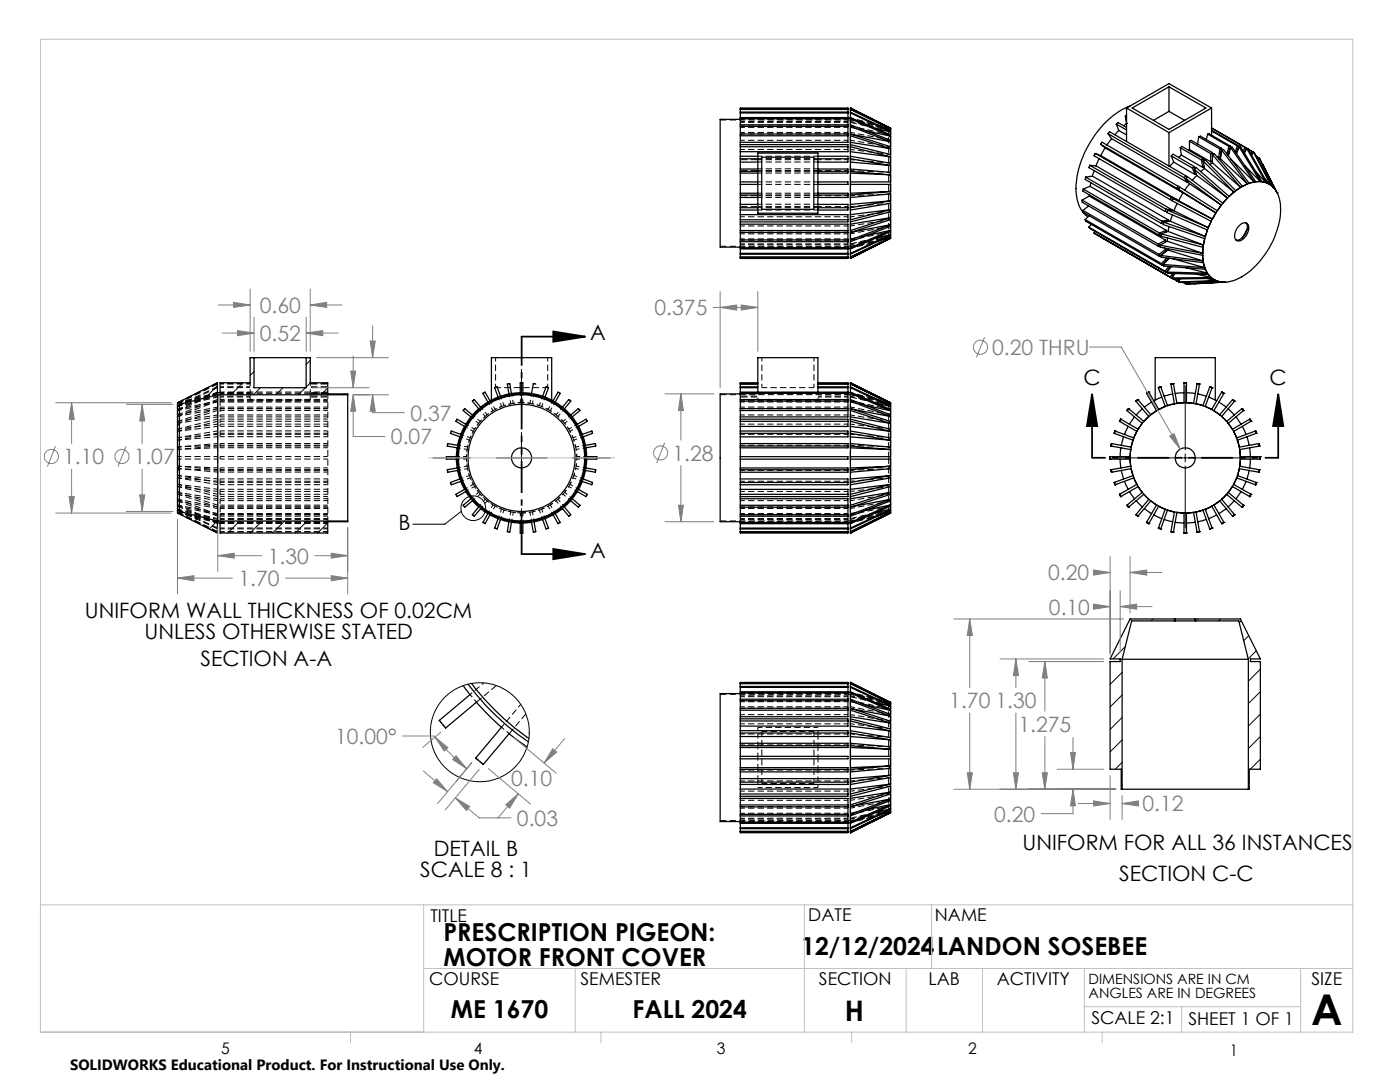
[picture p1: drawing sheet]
<svg xmlns="http://www.w3.org/2000/svg" width="279mm" height="216mm" viewBox="0 0 279 216" stroke-linecap="round" stroke-linejoin="round" font-family="sans-serif">
<defs><g id="words">
<text font-size="8.5" x="261.7" y="204.6">A</text>
<text font-size="5.6" x="168.6" y="203.7">H</text>
<g font-size="4.9">
<text x="88.5" y="187.8">PRESCRIPTION PIGEON:</text>
<text x="159.9" y="190.5">12/12/2024</text>
<text x="187" y="190.5">LANDON SOSEBEE</text>
<text x="88.5" y="192.7">MOTOR FRONT COVER</text>
<text x="90" y="203.2">ME 1670</text>
<text x="126.3" y="203.1">FALL 2024</text>
</g>
<g font-size="4.2" fill="#808080">
<text x="51.9" y="62.4">0.60</text>
<text x="130.6" y="62.9">0.375</text>
<text x="51.9" y="68.1">0.52</text>
<text x="198" y="70.8">0.20 THRU</text>
<text x="81.9" y="83.9">0.37</text>
<text x="78" y="88.7">0.07</text>
<text x="12.6" y="92.6">1.10</text>
<text x="26.7" y="92.6">1.07</text>
<text x="134.2" y="91.9">1.28</text>
<text x="53.5" y="112.5">1.30</text>
<text x="47.6" y="117">1.70</text>
<text x="209.2" y="115.8">0.20</text>
<text x="209.3" y="122.6">0.10</text>
<text x="189.5" y="141.3">1.70</text>
<text x="198.7" y="141.3">1.30</text>
<text x="66.9" y="148.4">10.00°</text>
<text x="203.3" y="146">1.275</text>
<text x="102" y="156.8">0.10</text>
<text x="228" y="161.9">0.12</text>
<text x="103.2" y="164.8">0.03</text>
<text x="198.4" y="163.9">0.20</text>
</g>
<g font-size="4.2">
<text x="117.8" y="67.9">A</text>
<text x="216.2" y="76.8">C</text>
<text x="253.4" y="76.8">C</text>
<text x="79.5" y="105.8">B</text>
<text x="117.8" y="111.3">A</text>
<text x="17" y="123.2">UNIFORM WALL THICKNESS OF 0.02CM</text>
<text x="28.8" y="127.4">UNLESS OTHERWISE STATED</text>
<text x="40" y="132.9">SECTION A-A</text>
<text x="86.6" y="170.9">DETAIL B</text>
<text x="204.1" y="169.6">UNIFORM FOR ALL 36 INSTANCES</text>
<text x="83.9" y="175.1">SCALE 8 : 1</text>
<text x="223.3" y="175.8">SECTION C-C</text>
</g>
<g font-size="3.5">
<text x="85.9" y="183.9">TITLE</text>
<text x="161.3" y="183.8">DATE</text>
<text x="186.6" y="183.8">NAME</text>
<text x="85.6" y="196.5">COURSE</text>
<text x="115.9" y="196.5">SEMESTER</text>
<text x="163.4" y="196.5">SECTION</text>
<text x="185.3" y="196.5">LAB</text>
<text x="198.9" y="196.5">ACTIVITY</text>
<text x="261.7" y="196.5">SIZE</text>
<text x="217.8" y="204.4">SCALE 2:1</text>
<text x="237.2" y="204.4">SHEET 1 OF 1</text>
</g>
<g font-size="3.2">
<text x="44.2" y="210.4">5</text>
<text x="94.6" y="210.3">4</text>
<text x="143.1" y="210.4">3</text>
<text x="193.2" y="210.3">2</text>
<text x="245.4" y="210.6">1</text>
</g>
<text font-size="3" x="14" y="213.5">SOLIDWORKS Educational Product. For Instructional Use Only.</text>
<g font-size="2.8">
<text x="217.2" y="196.4">DIMENSIONS ARE IN CM</text>
<text x="217.2" y="199.2">ANGLES ARE IN DEGREES</text>
</g>
</g></defs>
<g fill="none" stroke="#000" stroke-width=".2" stroke-dasharray="1.3 .6" stroke-dashoffset=".4" stroke-linecap="butt">
<path d="M147.7 29.8h21.5M147.7 28h21.5M147.7 26.4h21.5M147.7 25.2h21.5M147.7 24.2h21.5M147.7 23.7h21.5M151.2 32.3h12M151.2 34.5h12M151.2 36.8h12M151.2 39h12M151.2 31.2h12M151.2 33.7h12"/>
<path d="M151.2 38.9h12M163.2 31.9h-12M163.2 34h-12M163.2 36.3h-12M163.2 38.6h-12M163.2 39.4h-12M163.2 31.6h-12M163.2 34.2h-12M169.2 26.7h-21.5M169.2 25.4h-21.5M169.2 24.4h-21.5M169.2 23.8h-21.5"/>
<path d="M169.2 23.5h-21.5M169.7 34l8 .4M169.7 31.9l8 .6M169.7 29.8l8 1M169.7 28l8 1.3M169.7 26.4l8 1.6M169.7 25.2l8 1.7M177.3 25.9v21.3M177.7 38.7l-8 .3M147.7 49.5h21.5M147.7 49.3h21.5M147.7 48.7h21.5"/>
<path d="M147.7 47.7h21.5M147.7 46.3h21.5M151.2 41.2h12M151.2 41.4h12M163.2 40.8h-12M163.2 41.9h-12M169.2 49.4h-21.5M169.2 48.8h-21.5M169.2 47.9h-21.5M169.2 46.7h-21.5M169.2 45.1h-21.5M169.2 43.3h-21.5"/>
<path d="M169.7 49.1v-25.2M177.7 40.5l-8 .7M177.7 42.3l-8 1M177.7 43.8l-8 1.3M177.7 45.1l-8 1.6M177.7 46.2l-8 1.7M43.4 80v-.8M43.4 80l-8 1.7M43.9 79.2v.8M43.9 78.2h21.5M43.9 79.7h21.5M49.9 79.8h12"/>
<path d="M65.4 80h-21.5M65.4 78.5h-21.5M147.7 80h21.5M163.2 79.8h-12M169.7 80l8 1.7M35.4 95.3l8 1.4M35.4 93.5l8 .7M35.4 89.7l8-.7M35.4 87.8l8-1.3M35.4 82.8v-.9M35.4 81.9l8-1.7M35.4 99.9l8 1.6"/>
<path d="M35.4 83.1l8-1.5M35.4 98.6l8 1.3M35.4 84.5l8-1.3M35.4 97.1l8 1M35.4 86.1l8-1M35.4 95.3l8 .7M35.4 87.8l8-.7M35.4 93.5l8 .4M35.4 89.7l8-.4M43.4 96.2l-8-1.3M43.4 93.7l-8-.7M43.4 88.5l-8 .7"/>
<path d="M43.4 86l-8 1.3M43.4 81.2l-8 1.6M43.4 82.8l-8 1.3M43.4 99.5l-8-1.3M43.4 84.6l-8 1M43.4 97.6l-8-1M43.4 86.7l-8 .6M43.4 95.6l-8-.7M43.4 88.8l-8 .4M43.4 93.4l-8-.4M43.9 99.9h21.5M43.9 98.1h21.5"/>
<path d="M43.9 96h21.5M43.9 93.9h21.5M43.9 91.6h21.5M43.9 89.3h21.5M43.9 87.1h21.5M43.9 85.1h21.5M43.9 83.2h21.5M43.9 81.6h21.5M43.9 80.2h21.5M43.9 81.5h21.5M43.9 83.6h21.5M43.9 86h21.5"/>
<path d="M43.9 88.5h21.5M43.9 98.6h21.5M43.9 96.2h21.5M43.9 93.7h21.5M65.4 99.5h-21.5M65.4 97.6h-21.5M65.4 95.6h-21.5M65.4 93.4h-21.5M65.4 91.1h-21.5M65.4 88.8h-21.5M65.4 86.7h-21.5M65.4 84.6h-21.5"/>
<path d="M65.4 82.8h-21.5M65.4 81.2h-21.5M65.4 99.1h-21.5M65.4 81.9h-21.5M65.4 96.7h-21.5M65.4 94.2h-21.5M65.4 84.1h-21.5M65.4 86.5h-21.5M65.4 89h-21.5M147.7 84.6h21.5M147.7 82.8h21.5M147.7 81.2h21.5"/>
<path d="M147.7 86.7h21.5M147.7 88.8h21.5M169.2 99.9h-21.5M169.2 98.1h-21.5M169.2 81.6h-21.5M169.2 80.2h-21.5M169.2 96h-21.5M169.2 93.9h-21.5M169.7 88.8l8 .4M169.7 86.7l8 .6M169.7 84.6l8 1M169.7 82.8l8 1.3"/>
<path d="M169.7 81.2l8 1.6M177.7 93.5l-8 .4M177.7 95.3l-8 .7M177.7 97.1l-8 1M177.7 98.6l-8 1.3M177.7 99.9l-8 1.6M35.4 100.7v-.8M35.4 101l8 1.7M43.4 103.5v-.8M43.4 102.5l-8-1.8M43.4 101.1l-8-1.5M43.9 104.2h21.5"/>
<path d="M43.9 103.6h21.5M43.9 102.7h21.5M43.9 101.5h21.5M43.9 106.1h21.5M43.9 105.4h21.5M43.9 102.7v.8M43.9 100.8h21.5M65.4 104.3h-21.5M65.4 104.1h-21.5M65.4 103.5h-21.5M65.4 102.5h-21.5M65.4 101.1h-21.5"/>
<path d="M65.4 106.2h-21.5M65.4 105.5h-21.5M65.4 104.5h-21.5M65.4 103h-21.5M65.4 101.2h-21.5M104.1 102.3a11 11 0 0 0 9.6-16.3 11 11 0 0 0-18.9-.5 11 11 0 0 0 8.6 16.8h.7M147.7 104.3h21.5M147.7 104.1h21.5M147.7 103.5h21.5M147.7 102.5h21.5M147.7 101.1h21.5M169.2 104.2h-21.5"/>
<path d="M169.2 103.6h-21.5M169.2 102.7h-21.5M169.2 101.5h-21.5M177.7 101l-8 1.7M147.7 139.8h21.5M147.7 138.8h21.5M147.7 138.3h21.5M169.2 139h-21.5M169.2 138.4h-21.5M169.2 138.1h-21.5M169.7 139.8l8 1.7M147.7 144.4h21.5"/>
<path d="M147.7 142.6h21.5M147.7 141h21.5M147.7 146.5h21.5M147.7 148.6h21.5M151.2 157.1h12M163.2 145.1h-12M169.2 159.7h-21.5M169.2 157.9h-21.5M169.2 141.3h-21.5M169.2 140h-21.5M169.2 155.8h-21.5M169.2 153.6h-21.5"/>
<path d="M169.7 148.6l8 .4M169.7 146.5l8 .6M169.7 144.4l8 1M169.7 142.6l8 1.3M169.7 141l8 1.6M177.3 140.5v21.3M177.7 153.3l-8 .3M177.7 155.1l-8 .7M177.7 156.9l-8 1M177.7 158.4l-8 1.3M177.7 159.7l-8 1.6M147.7 163.9h21.5"/>
<path d="M147.7 163.3h21.5M147.7 162.3h21.5M147.7 160.9h21.5M147.7 164.1h21.5M169.2 164h-21.5M169.2 163.4h-21.5M169.2 162.5h-21.5M169.2 161.3h-21.5M169.7 163.7v-25.2M177.7 160.8l-8 1.7"/>
</g>
<g fill="none" stroke="#000" stroke-width=".2" stroke-dasharray="1.3 .6" stroke-dashoffset="-.2" stroke-linecap="butt">
<path d="M147.7 31.9h3.5M147.7 34h3.5M151.2 39h-3.5M151.2 41.2h-3.5M61.9 79.2h3.5M61.9 78.3h3.5M61.9 76.5h3.5M61.9 78.6h3.5M61.9 77.2h3.5M65.4 78.5h-3.5M65.4 76.6h-3.5M65.4 79h-3.5"/>
<path d="M65.4 77.3h-3.5M147.7 79h3.5M147.7 78.5h3.5M151.2 79.2h-3.5M151.2 78.6h-3.5M151.2 78.3h-3.5"/>
</g>
<g fill="none" stroke="#000" stroke-width=".2" stroke-dasharray="1.3 .6" stroke-dashoffset=".5" stroke-linecap="butt">
<path d="M163.2 31.9h6M163.2 34h6M169.2 39h-6M177.3 25.9l-7.6-2M169.2 41.2h-6M169.7 49.1l7.6-1.9M43.9 79.2h6M43.9 78.6h6M43.9 78.3h6M43.9 76.5h6M43.9 77.2h6M49.9 79h-6"/>
<path d="M49.9 78.5h-6M49.9 76.6h-6M49.9 77.3h-6M98.9 77.3v-6M109.3 77.3v-6M152 77.3v-6M162.4 77.3v-6M163.2 79h6M163.2 78.5h6M169.2 79.2h-6M169.2 78.6h-6M169.2 78.3h-6"/>
<path d="M35.4 99.6v-1M35.4 84.1v-1M35.4 91.6h8M43.4 81.2v-1M43.4 91.1h-8M43.9 80.2v1M43.9 98.1v1M43.9 83.6v1M177.3 80.7l-7.6-2M43.4 102.5v-1M43.9 101.5v1M169.7 103.9l7.6-1.9"/>
<path d="M87.7 143.7l.6 .8M88.3 144.5l.7 .7M95 151.2l.7 .7M95.7 151.9l.8 .6M103.9 140.5l-3.8 4.6M177.3 140.5l-7.6-2M169.7 163.7l7.6-1.9"/>
</g>
<path d="M43.4 78.2l-8 3.5M35.4 81.9l8-3.4M169.7 91.3v-12.6M177.3 91.3v10.7M177.3 80.7v10.6M35.4 101l8 3.5M43.4 104.2l-8-3.5M169.7 103.9v-12.6" fill="none" stroke="#000" stroke-width=".2" stroke-dasharray="1.3 .6" stroke-dashoffset=".1" stroke-linecap="butt"/>
<g fill="none" stroke="#000" stroke-width=".2" stroke-dasharray="1.3 .6" stroke-linecap="butt">
<path d="M169.7 23.9h-26M170 26.8l-.3-.1M172.9 26.1l-3.2-.7M174.7 25.6l-5-1.2M177.3 38.5h.4M177.7 34.5h-.4M143.7 49.1h26M169.7 46.3h.3M169.7 47.7l3.2-.7M169.7 48.7l5-1.2M43.4 77.2l-8 3.7M43.4 76.5l-8 4"/>
<path d="M43.4 78.5v-.2M43.4 78.6v-.1M43.4 79v-.4M43.4 79.2v-.2M43.9 79.2v-.2M43.9 78.6v-.1M43.9 78.3v.2M43.9 78.6v.4M49.9 79.2v.6M49.9 78.6v.4M49.9 78.3v.2M49.9 78.5v.1"/>
<path d="M49.9 79v.2M61.9 79.8v-.6M61.9 78.5v-.2M61.9 79v-.4M61.9 78.6v-.1M61.9 79.2v-.2M94.5 79.9l-.2 .1M94.7 79.7l-.2 .2M96.6 78.4l-.2 .1M96.8 78.2l-.2 .2M97.8 80l-.4 .2M99 77.3h-.3"/>
<path d="M99.2 77.2l-.2 .1M99.9 79l-.5 .2M101.5 76.6h-.2M101.7 76.5l-.2 .1M102.1 78.5l-.5 .1M104.1 76.3h-.2M104.4 78.3h-.5M104.4 76.3h-.3M106.6 78.6l-.5-.1M106.7 76.6l-.2-.1M107 76.6h-.3M108.8 79.2l-.5-.2"/>
<path d="M109.2 77.3l-.2-.1M109.5 77.3h-.3M111.6 78.4l-.2-.2M111.8 78.5l-.2-.1M113.7 79.9l-.1-.2M169.7 78.7h-26M35.4 81.7v-.6M35.4 81.1l8-3.8M35.4 80.9v-.3M35.4 80.6l8-4M35.4 80.5v-.2M35.4 80.3l8-4"/>
<path d="M43.4 80.2v-.2M43.4 81.6v-.4M43.4 83.2v-.4M43.4 85.1v-.5M43.4 87.1v-.4M43.4 89.3v-.5M43.4 91.6v-.5M43.4 93.9v-.5M43.4 96v-.4M43.4 98.1v-.5M43.4 99.9v-.4M43.9 99.9v-.4"/>
<path d="M43.9 98.1v-.5M43.9 96v-.4M43.9 93.9v-.5M43.9 91.6v-.5M43.9 89.3v-.5M43.9 87.1v-.4M43.9 85.1v-.5M43.9 83.2v-.4M43.9 81.6v-.4M43.9 80.2v-.2M43.9 93.9v.3M43.9 88.5v.3"/>
<path d="M89.1 91.3v.3M89.1 91.1v.2M89.3 93.7v.3M89.3 88.7v.3M89.3 94l.1 .2M89.4 88.5l-.1 .2M89.9 96.2l.1 .3M90 86.2l-.1 .3M90 96.5l.1 .2M90.1 86l-.1 .2M91 98.6l.1 .2M91.1 91.1v.5"/>
<path d="M91.1 83.8l-.1 .3M91.1 98.8l.1 .3M91.2 83.6l-.1 .2M91.3 93.4v.5M91.3 88.8v.5M91.8 95.6l.2 .4M92 86.7l-.2 .4M92.6 81.7l-.1 .2M92.7 97.6l.3 .5M92.8 81.5l-.2 .2M93 84.6l-.3 .5M94 99.5l.3 .4"/>
<path d="M94.3 82.8l-.3 .4M95.9 81.2l-.3 .4M110.8 80.2l-.4-.2M112.6 81.6l-.3-.4M113.9 99.9l.3-.4M113.9 80l-.2-.1M114.2 83.2l-.3-.4M115.2 98.1l.3-.5M115.5 85.1l-.3-.5M115.6 81.7l-.2-.2M115.8 81.9l-.2-.2M116.2 96l.2-.4"/>
<path d="M116.4 87.1l-.2-.4M116.9 93.9v-.5M116.9 89.3v-.5M117 99.1l.1-.3M117.1 83.8l-.1-.2M117.1 98.8l.1-.2M117.1 91.6v-.5M117.2 84.1l-.1-.3M118.1 96.7l.1-.2M118.2 86.2l-.1-.2M118.2 96.5l.1-.3M118.3 86.5l-.1-.3"/>
<path d="M118.8 94.2l.1-.2M118.9 88.7l-.1-.2M118.9 94v-.3M118.9 89v-.3M119.1 91.6v-.3M119.1 91.3v-.2M170 81.6h-.3M172.9 80.9l-3.2-.7M174.7 80.4l-5-1.2M177.3 93.3h.4M177.7 89.3h-.4M35.4 102.3v-.1"/>
<path d="M35.4 102.2l8 4M35.4 102.1v-.3M35.4 101.8l8 3.7M35.4 101.6v-.6M43.4 106.3l-8-4M43.4 106.1l-8-4M43.4 105.4l-8-3.8M43.4 101.5v-.4M43.4 102.7v-.2M43.4 103.6v-.1M43.4 104.1v-.5M43.4 104.2v-.1"/>
<path d="M43.4 104.3v-.1M43.9 104.2v-.1M43.9 103.6v-.1M43.9 102.7v-.2M43.9 101.5v-.4M43.9 104.2v.1M43.9 103.6v.5M92.5 100.8l.1 .2M92.6 101l.2 .2M94.3 102.7l.2 .1M94.5 102.8l.2 .2M95.6 101.1l.3 .4"/>
<path d="M96.4 104.2l.2 .1M96.6 104.3l.2 .2M97.4 102.5l.4 .2M98.7 105.4h.3M99 105.4l.2 .1M99.4 103.5l.5 .1M101.3 106.1h.2M101.5 106.1l.2 .1M101.6 104.1l.5 .1M103.9 104.3h.5M103.9 106.3h.2M104.1 106.3h.3"/>
<path d="M106.1 104.2l.5-.1M106.5 106.2l.2-.1M106.7 106.1h.3M108.3 103.6l.5-.1M109 105.5l.2-.1M109.2 105.4h.3M110.4 102.7l.4-.2M111.4 104.5l.2-.2M111.6 104.3l.2-.1M112.3 101.5l.3-.4M113.6 103l.1-.2M113.7 102.8l.2-.1"/>
<path d="M115.4 101.2l.2-.2M115.6 101l.2-.2M143.7 103.9h26M169.7 101.1h.3M169.7 102.5l3.2-.7M169.7 103.5l5-1.2M169.7 138.5h-26M95.1 140.1l4-3.3M101.6 146.4l3.4-4M151.2 146.5v.4M151.2 155.4v.4M151.2 148.8v.3"/>
<path d="M151.2 153.2v.3M151.2 148.6v.2M151.2 153.5v.1M151.2 150.9v.5M163.2 146.9v-.4M163.2 155.8v-.4M163.2 149.1v-.3M163.2 153.5v-.3M163.2 148.8v-.2M163.2 153.6v-.1M163.2 151.4v-.5M170 141.4l-.3-.1"/>
<path d="M172.9 140.7l-3.2-.7M174.7 140.2l-5-1.2M177.3 153.1h.4M177.7 149.1h-.4M143.7 163.7h26M169.7 160.9h.3M169.7 162.3l3.2-.7M169.7 163.3l5-1.2"/>
</g>
<path d="M151.2 79.8v-1.6M163.2 79.8v-1.6M43.4 86.7v-1.6M43.4 97.6v-1.6" fill="none" stroke="#000" stroke-width=".2" stroke-dasharray="1.3 .6" stroke-dashoffset=".8" stroke-linecap="butt"/>
<g fill="none" stroke="#000" stroke-width=".2" stroke-dasharray="1.3 .6" stroke-dashoffset=".2" stroke-linecap="butt">
<path d="M176.1 25.3l-6.4-1.5M169.7 49.3l6.4-1.6M43.4 79.7l-8 3.1M98.9 77.3h10.4M152 77.3h10.4M35.4 99.9l8 3.1M35.4 98.6l8 2.6M35.4 84.5l8-2.6M35.4 83.1l8-3.1M43.4 81.5l-8 2.6M176.1 80.2l-6.4-1.6M43.4 102.7l-8-3.1"/>
<path d="M43.4 100.8l-8-2.6M169.7 104.1l6.4-1.6M176.1 140l-6.4-1.6M152 156.3v-10.4M152 145.9h10.4M162.4 156.3h-10.4M162.4 145.9v10.4M169.7 163.9l6.4-1.6"/>
</g>
<g fill="none" stroke="#000" stroke-width=".2" stroke-dasharray="1.3 .6" stroke-dashoffset=".3" stroke-linecap="butt">
<path d="M169.7 24.2l8 1.9M169.7 23.7l8 2M177.7 47l-8 1.8M177.7 47.4l-8 2M43.4 78.5l-8 2M43.4 79l-8 1.9M169.7 79l8 1.9M169.7 78.5l8 2M35.4 97.1l8 2M35.4 86.1l8-2M35.4 80.3l8-2M35.4 80.6l8-2"/>
<path d="M35.4 81.1l8-1.9M43.4 98.6l-8-2M43.4 83.6l-8 2M43.9 96v.7M43.9 86v.7M35.4 102.2l8 2M35.4 101.8l8 1.8M43.4 104.3l-8-2M43.4 104.1l-8-2M43.4 103.5l-8-1.9M65.4 104.1v-25.5M177.7 101.8l-8 1.8"/>
<path d="M177.7 102.2l-8 2M169.7 138.8l8 1.9M169.7 138.3l8 2M177.7 161.6l-8 1.8M177.7 162l-8 2"/>
</g>
<g fill="none" stroke="#000" stroke-width=".2" stroke-dasharray="1.3 .6" stroke-dashoffset=".6" stroke-linecap="butt">
<path d="M177.2 25.4l-7.5-1.9M169.7 49.5l7.5-1.8M49.9 76.3v2M61.9 78.3v-2M99.4 79.2l.7 1.9M101.6 78.6l.3 2M103.9 78.3v2M106.1 78.5l-.3 2M108.3 79l-.7 1.9M110.4 80l-1 1.7M35.4 98.2v-1.1M35.4 96.6v-1.3"/>
<path d="M35.4 87.3v-1.2M35.4 85.6v-1.1M43.4 82.8v-1.2M43.9 99.9v1.2M43.9 81.6v1.2M91.1 91.6h2M91.3 89.3l1.9 .4M91.3 93.9l2-.4M91.8 87.1l1.9 .7M92 96l1.9-.7M92.7 85.1l1.8 1M93 98.1l1.7-1"/>
<path d="M93.1 91.1h-2M93.2 93l-1.9 .4M93.3 89.2l-2-.4M93.7 94.9l-1.9 .7M93.9 87.3l-1.9-.6M94 83.2l1.5 1.3M94.3 99.9l1.5-1.3M94.5 96.6l-1.8 1M94.7 85.6l-1.7-1M95.5 98.2l-1.5 1.3M95.6 81.6l1.2 1.5M95.8 84.1l-1.5-1.3"/>
<path d="M96.8 99.6l-1.2 1.5M97.2 82.8l-1.3-1.6M97.4 80.2l1 1.7M98.8 81.7l-1-1.7M100.6 80.9l-.7-1.9M102.4 80.5l-.3-2M104.4 80.3v-2M106.3 80.6l.3-2M108.1 81.1l.7-1.9M109.8 81.9l1-1.7M111 99.9l1.3 1.6M111.4 83.1l1.2-1.5"/>
<path d="M112.3 81.2l-1.3 1.6M112.4 98.6l1.5 1.3M112.7 84.5l1.5-1.3M113.5 97.1l1.7 1M113.8 86.1l1.7-1M113.9 82.8l-1.5 1.3M114.2 99.5l-1.5-1.3M114.4 95.3l1.8 .7M114.5 87.8l1.9-.7M114.9 93.5l2 .4M115 89.7l1.9-.4M115.1 91.6h2"/>
<path d="M115.2 84.6l-1.7 1M115.5 97.6l-1.7-1M116.2 86.7l-1.8 .6M116.4 95.6l-1.9-.7M116.9 88.8l-2 .4M116.9 93.4l-1.9-.4M117.1 91.1h-2M177.2 80.2l-7.5-1.9M43.4 101.1v-1.2M95.9 101.5l1.3-1.6M97.8 102.7l1-1.7M98.4 100.7l-1 1.8"/>
<path d="M99.9 103.6l.7-1.8M100.1 101.6l-.7 1.9M101.9 102.1l-.3 2M102.1 104.2l.3-2M103.9 102.3v2M104.4 104.3v-2M105.8 102.2l.3 2M106.6 104.1l-.3-2M107.6 101.8l.7 1.8M108.8 103.5l-.7-1.9M109.4 101l1 1.7M110.8 102.5l-1-1.8"/>
<path d="M112.6 101.1l-1.2-1.5M169.7 104.3l7.5-1.8M93.8 138.6l1.3 1.5M100.1 145.1l1.5 1.3M177.2 140l-7.5-1.9M169.7 164.1l7.5-1.8"/>
</g>
<g fill="none" stroke="#000" stroke-width=".25">
<path d="M233.3 17.3v4.9M147.7 28.4v.5M147.7 30.3v.9M147.7 34.5v1.8M147.7 36.8v1.8M147.7 32.3v1.4M147.7 23.8h-4v25.5h4M147.7 39.4v1.4M147.7 21.6h21.5v6.8h-21.5zM147.7 28.9h21.5v1.4h-21.5M147.7 28.9v1.4M147.7 31.2v1.1"/>
<path d="M147.7 33.7v.8M147.7 36.3v.5M147.7 38.6v.8M147.7 36.8h3.5M147.7 36.3h3.5M147.7 33.7h3.5M147.7 34.2h3.5M147.7 34.5h3.5M147.7 38.6h3.5M147.7 38.9h3.5M147.7 39.4h3.5M147.7 31.2h3.5"/>
<path d="M147.7 31.7h3.5M147.7 32.3h3.5M147.7 29.3h21.5M147.7 26.7h21.5M147.7 27.1h21.5M147.7 25.2h21.5M147.7 24.9h21.5M147.7 23.5h21.5M147.7 23.7h21.5M147.7 22.4h21.5M147.7 22.5h21.5M147.7 21.7h21.5"/>
<path d="M147.7 21.8h21.5M151.2 30.6h12v11.9h-12zM152 31.4h10.4v10.4h-10.4zM163.2 31.2h6v1.1h-6M163.2 33.7h6v.8h-6M163.2 36.3h6v.5h-6M163.2 38.6h6v.8h-6M163.2 34.2h6M163.2 38.9h6M163.2 31.7h6M169.2 23.6h.5M169.7 39.4l8-.7v1.4"/>
<path d="M169.7 38.9v.5M169.7 36.8h8v1.4M169.7 36.3v.5M169.7 31.2v.5M169.7 31.2l8 1.4v-1.3M169.7 28.9v.4M169.7 28.9l8 1.9v-1.1M169.7 26.7v.4M169.7 26.7l8 2.6v-1M169.7 24.9v.3M169.7 24.9l8 3.1v-.8M169.7 23.6v.1"/>
<path d="M169.7 23.5v.1M169.7 23.5l8 3.4v-.6M169.7 22.4v.1M169.7 22.4l8 3.7v-.3M169.7 21.7v.1M169.7 21.7l8 4v-.1M169.7 21.6h.1M169.7 28.4v.4M169.7 30.3v.9M169.7 32.3v1.4M169.7 34.5v1.8M169.7 36.8v1.8"/>
<path d="M169.7 39.4v1.4M169.7 21.6v.1M169.7 21.8v.6M169.7 22.5v1M169.7 23.7v1.2M169.7 25.2v1.5M169.7 27.1v1.3M169.7 29.3v1M169.7 31.7v.6M169.7 34.2v.3M169.7 38.6v.3M169.7 21.6l8 4"/>
<path d="M169.7 34.2l8 .7M169.7 31.7l8 1.3M169.7 29.3l8 2M169.7 27.1l8 2.6M169.7 25.2l8 3.1M169.7 23.7l8 3.5M169.7 22.5l8 3.8M169.7 21.8l8 4M169.7 34.5l8 .4M169.7 32.3l8 .7M169.7 30.3l8 1M169.7 28.4l8 1.3"/>
<path d="M170 26.8l7.7 1.5M172.8 26.1l4.9 1.1M174.7 25.6l3 .7M176.1 25.4l1.6 .4M177.2 25.4l.5 .2M177.7 34.9v1.4h-8M177.7 33v1.4l-8-.7v.5M177.7 25.6v22M177.7 38.2l-8 .7M177.7 38.2l-8 .4M216 39.9l15.2 8.8M216 39.9v.5l15.2 8.7"/>
<path d="M216.2 37.7l15.2 8.8M216.2 37.7l-.1 .4 15.2 8.8M216.7 35.3l15.2 8.8M216.7 35.3l-.1 .5 15.2 8.8M217.4 39.1l15.2 8.8M217.4 39.1l-1.4 .8M217.4 38.9v.2M217.5 33l15.2 8.7M217.5 33l-.2 .4 15.2 8.8M217.5 33l1.2 .1M217.6 37.2l15.2 8.8M217.6 37.2l-1.4 .5"/>
<path d="M217.7 36.5l-.1 .7M218 35.1l15.2 8.8M218 35.1l-1.3 .2M218.4 34l-.4 1.1M218.6 30.6l15.2 8.8M218.6 30.6l-.3 .5 15.2 8.7M218.6 30.6l1.1 .4M218.7 33.1l15.2 8.8M219.4 31.6l-.7 1.5M219.6 28.8l.3-.4 15.2 8.7M219.6 28.8l15.2 8.8M219.6 28.8l1 .7"/>
<path d="M219.7 31l15.2 8.8M220.6 29.5l-.9 1.5M220.6 29.5l15.2 8.8M221.1 26.7l.3-.4 15.2 8.8M221.1 26.7l15.2 8.8M221.1 26.7l.7 1M221.8 27.7l-.9 1.3M221.8 27.7l15.2 8.7M222.8 24.8l.3-.4 1.7 1M222.8 24.8l2 1.1M222.8 24.8l.5 1.2M223.3 26l-.8 .9"/>
<path d="M223.3 26l1.5 .9M224.6 23.2l.2 .1M224.6 23.2l.2 1.4M224.8 24.6h.1M224.8 24.6l-.5 .5M224.8 21.6v6.6M224.8 21.6l8.5 4.9M224.8 21.6l8.5-4.9 8.5 4.9M224.8 23l-.2 .2M225.6 21.1a17.7 17.7 0 0 0-9.5 10.2 13.4 13.4 0 0 0-.7 9.9l1 1.5 .7 .6M226 21.6l7.3-4.3 7.4 4.3-7.4 4.2zM233.3 26.5v6.6"/>
<path d="M233.3 22.2l-3.1 1.8M233.3 22.2l3.1 1.8M233.5 39.8l.4 .2M233.8 31.1l.3-.3 4.2 2.4M233.8 31.1l.4 1.2M233.8 31.1l4.2 2.4M233.8 39.4l1.1 .4M233.8 39.4l-.3 .4M234.1 39.6l-.2 .4 7.8 4.2-.5 1.2M234.1 39.6l7.8 4.1M234.1 39.6l1.1 .4M234.2 32.3l-.8 .9"/>
<path d="M234.2 32.3l4.3 2.5M234.8 37.6l1 .7M234.9 39.8l-.1 .1M235.1 37.1l-.3 .5M235.1 37.1l.3 .3M235.2 37.8l.3-.4 7.4 4.7 .8-1.2M235.2 37.8l7.4 4.7M235.2 37.8l.9 .7M235.5 29.5l.4-.3 4.2 2.5M235.5 29.5l.3 1.4M235.5 29.5l4.3 2.4M235.8 30.9l-.6 .5"/>
<path d="M235.8 30.9l4.2 2.5M235.8 38.2v.1M236.1 38.5l-.9 1.5M236.1 38.5l6.5 4M236.3 35.5l.7 .9M236.6 35.1l-.3 .4M236.6 35.1l.3 .3M236.7 35.7l.3-.4 7.1 5.2 .9-1M236.7 35.7l7 5.2M236.7 35.7l.7 1M237.1 36.3l-.1 .1M237.4 36.7l-1 1.3"/>
<path d="M237.4 29.8l-.2 .2M237.4 36.7l6.3 4.2M237.4 29.8l4.2 2.5M237.4 28.2l.3-.2 4.3 2.4M237.4 28.2v1.6M237.4 28.2l4.2 2.5M238 33.5l.5 1.3M238.3 33.8l.4-.4 6.6 5.8 1-.9M238.3 33.8l6.7 5.7M238.3 33.8l.5 1.2M238.3 33.2l.2 .4M238.3 33.2l-.3 .3"/>
<path d="M238.7 34.6l-.2 .2M238.8 35l-.9 1M238.8 35l6.2 4.5M239.2 27.3l.4-.1 4.2 2.4M239.2 27.3l-.2 1.5M239.2 27.3l4.3 2.4M239.8 31.9l.2 1.5M240.1 32.1l.4-.2 6.1 6.2 1-.7M240.1 32.1l6.2 6.2M240.1 32.1l.3 1.5M240.1 31.7l-.3 .2M240.1 31.7l.1 .4"/>
<path d="M240.3 33.2l-.3 .2M240.4 33.6l-.8 .7M240.4 33.6l5.9 4.7M241 26.8l.3-.1 4.3 2.5M241 26.8l-.3 1M241 26.8l4.3 2.4M241.6 30.7v1.6M241.8 21.6l-8.5 4.9M241.8 21.6v5.4M241.8 26.1l5.1 3M241.8 26l5.5 3.1M241.8 25.6l6.7 3.8"/>
<path d="M241.8 25.5l6.9 4M242 32.5l-.6 .3M242 32.1l-.4 .2M242 32.5l5.6 4.9M242 30.8h.1M242 30.4v2.1M242 30.4l-.4 .3M242.9 31.3l.3 .2M243.5 29.7l-.3 1.8M243.6 31.7l-.3 .1M243.6 31.7l5.4 5M243.7 30.4h.1"/>
<path d="M243.8 30l.4-.2 5.1 6.8 1-.3M243.8 29.6l-.2 1.8-.4 .1M243.8 30l5.2 6.7M243.8 30l-.2 1.7M243.8 29.6l-.3 .1M244.9 39.7a9.4 9.4 0 0 1 6.7-3.5 4.3 4.3 0 0 1 3.9 4.2 16.2 16.2 0 0 1-4.1 11.8 10.2 10.2 0 0 1-7.2 4.1 4.2 4.2 0 0 1-4-3.9 16 16 0 0 1 4.2-12.3zM245.3 30.4h.1M245.3 29.2l-.4 1.5M245.6 29.2l-.5 1.8M245.6 29.2h-.3M245.6 29.4h.3l4.7 6.9 .9-.1M245.6 29.4l4.7 6.9"/>
<path d="M245.6 29.4l-.5 1.7M245.6 31.8l4.7 4.5M246.9 29.1l-.4 1.1M246.9 29.1h.4M247.3 29.1l-.6 1.4M247.3 29.3l.3 .1 4.2 6.9 .9 .1M247.3 29.3l4.2 6.9M247.3 29.3l-.5 1.3M248.4 33.1l3.1 3.1M248.5 29.4l-.4 .8M248.5 29.4l.2 .1M248.7 29.5l-.4 .9"/>
<path d="M248.7 29.5l1.1 .7M248.8 29.6l.3 .1 3.8 6.8 .7 .5M248.8 29.6l3.9 6.8M248.8 29.6l-.4 1M249 36.7l-1 .5-5.7-6.5-.3 .1 5.6 6.6M249.8 30.2l-.2 .4M249.8 30.2l.2 .1-.3 .5M249.8 30.6l.1 .1M250.2 30.3l.2 .2 3.5 6.6 .5 .6-3.2-6.2M250.2 30.3l3.4 6.7M250.2 30.3l-.4 .6M250.6 34.3l2.1 2.1"/>
<path d="M250.7 31.2l.2 .1M250.9 31.3h-.1M250.9 31.3l.2 .2-.1 .1M251.2 31.5l3.7 7M251.2 31.5l-.2 .3M252 32.9l2.7 5.3M252.4 35.6l1.2 1.4M253.8 37l.4 .4M254.9 38.5h.1M147.7 41.9v.9M147.7 44.3v.4M147.7 42.8h21.5v1.5h-21.5"/>
<path d="M147.7 44.7h21.5v6.9h-21.5zM147.7 40.8v1.1M147.7 42.8v1.5M147.7 40.8h3.5M147.7 41.5h3.5M147.7 41.9h3.5M147.7 43.9h21.5M147.7 46h21.5M147.7 46.4h21.5M147.7 47.9h21.5M147.7 48.2h21.5M147.7 49.4h21.5"/>
<path d="M147.7 49.7h21.5M147.7 50.6h21.5M147.7 50.7h21.5M147.7 51.3h21.5M147.7 51.4h21.5M163.2 40.8h6v1.1h-6M163.2 41.5h6M169.2 49.6h.5M169.7 51.3v.1M169.7 51.3h.1M169.7 50.6v.1M169.7 49.6v.1"/>
<path d="M169.7 49.4v.2M169.7 47.9v.3M169.7 46v.4M169.7 43.9v.4M169.7 41.5v.4l8-1.3v1.2M169.7 41.9v.9M169.7 44.3v.4M169.7 40.8v.7M169.7 42.8v1.1M169.7 44.7v1.3M169.7 46.4v1.5M169.7 48.2v1.2"/>
<path d="M169.7 49.7v.9M169.7 50.7v.6M169.7 51.4v.1M177.7 47.6l-8 3.9M177.7 47.6v-.2l-8 4M177.7 47.3v-.3l-8 3.7M177.7 46.8v-.6l-8 3.5M177.7 46v-.8l-8 3M177.7 44.8v-1l-8 2.6M177.7 43.4v-1.1l-8 2M177.7 47.3l-8 4M177.7 46.8l-8 3.8"/>
<path d="M177.7 46l-8 3.4M177.7 44.8l-8 3.1M177.7 43.4l-8 2.6M177.7 41.8l-8 2.1M177.7 40.1l-8 1.4M177.7 40.1l-8 .7M177.7 41.8l-8 1M177.7 43.4l-8 1.3M177.7 44.8l-7.7 1.5M177.7 46l-4.9 1M177.7 46.8l-3 .7M177.7 47.3l-1.6 .5"/>
<path d="M177.7 47.6l-.5 .1M216.1 42l15.2 8.8M216.1 42l.1 .4 15.2 8.8M216.6 43.8l15.2 8.8M216.6 43.8l.1 .3 15.2 8.8M217.3 41.1l-1.2 .9M217.3 45.3l15.2 8.8M217.3 45.3l.2 .3 15.2 8.8M217.3 43l-.7 .8M217.8 44.8l-.5 .5M218.3 46.5l15.2 8.8M218.3 46.5l16.5 9.6"/>
<path d="M218.5 46.2l-.2 .3M219.6 47.3h.1M231.2 48.7v.4M231.3 50.8l.1 .4M231.4 46.5l-.1 .4M231.5 49h.1M231.5 48.9v.4l8.5 1.6 .1 1.2M231.5 48.9l8.5 1.7M231.5 48.9l-.3 .2M231.7 51v.3l8.5 1.1 .2 1M231.7 51l8.4 1.1M231.7 46.8l-.4 .1"/>
<path d="M231.7 46.7v.4l8.4 2.3-.1 1.2M231.7 46.7l8.5 2.2M231.8 52.6l.1 .3M231.9 44.1l-.1 .5M232 50.6l.1 .1M232.1 52.8l.1 .3 8.4 .6 .4 .8M232.1 52.8l8.3 .6M232.2 44.5l-.4 .1M232.2 44.3l-.1 .5 8.3 2.8-.2 1.3M232.2 44.3l8.4 2.9M232.4 49.5l.3 .2M232.5 42.2h.4"/>
<path d="M232.5 54.1l.2 .3M232.6 47.9v.4M232.6 47.9l-1.4 .8M232.7 49.7l.1 .4-1.4 1.1M232.7 41.7l-.2 .5M232.7 41.7l1.2 .2M232.7 49.7l-1.4 1.1M232.8 46l-.1 .3M232.8 52v.1M232.8 46l-1.4 .5M232.9 54.3l.1 .2 8.2 .3 .5 .6M232.9 54.3l8.1 .2"/>
<path d="M232.9 51.5l-1.1 1.1M232.9 48.1l7.1 2.5M232.9 48.1l-1.4 .8M233 42.2l-.1 .2 8.1 3.5-.4 1.3M233 47.5l-.1 .6M233 41.9v.3M233 49.6v.3M233 41.9l8.2 3.5M233 41.9l1.3 .2M233 49.9l-1.3 1.1M233 49.9l7.1 2.2M233.1 46.2l-1.4 .5"/>
<path d="M233.1 46.2l7.1 2.7M233.2 51.5l-1.3 1.4M233.2 43.9v.3M233.2 43.9l-1.3 .2M233.3 53.2l-.8 .9M233.3 45.2l-.2 1M233.4 51.5l-1.3 1.3M233.6 44.1l-1.4 .2M233.6 44.1l7 3.1M233.6 53.2l-.9 1.2M233.8 53.2l-.9 1.1M233.9 55.5l.2 .2 7.8-.1 .7 .4"/>
<path d="M233.9 41.9v.1M234 42.9l-.4 1.2M234 54.6l-.5 .7M234.1 51.6l6.3 1.8M234.3 42.1l6.9 3.3M234.4 54.6l-.6 .9-.3-.2M234.5 54.6l-.6 .9M234.9 40.6l-.6 1.5M235.1 55.6l-.3 .5M235.2 56.3l.3 .1 7.4-.3 .8 .2-7 .4M235.2 40l6.7 3.7M235.3 55.8l.1 .1"/>
<path d="M235.4 55.6l-.3 .6-.3-.1M235.5 55.6l-.3 .7M236.1 56.3l.2 .1M236.4 56.3l-.1 .1M236.6 53.4l4.4 1.1M236.7 56.3l-.1 .2-.3-.1M236.8 56.3l-.1 .4M238.3 56.6h.1M238.8 54.7l2.9 .7M240.9 55.6l1.7 .4M241.7 55.4l-7.8 .1M242.6 42.5l-.7 1.2"/>
<path d="M242.6 56l-7.4 .3M242.8 56.1l.5 .1M244.1 56.3h.5M244.2 56.3l-7.5 .4M247.2 45.1a1.16 1.16 0 0 1 1.9-.3 2.63 2.63 0 0 1-2 3.3 1.2 1.2 0 0 1-.6-1.8zM248.6 44.5a2.35 2.35 0 0 1-.9 3.1l-.6 .3h-.4M248.9 45.8l-1 1.6M43.5 78.8v25.2M43.5 78.8h25.9M43.5 78.8l-7.7 1.9v8.7M50.7 71.4v6h10.4v-6M69.4 78.8v25.2"/>
<path d="M69.4 78.8v-.2h-4v-2.2h-3.5v-5h-12v5h-6v2h-.5v-2l-8 4v9M98.1 79.8v-8.4h12v8.4M106.9 76.6h-.5l-.3 1.9-1.7-.1v-2h-.6v2l-1.7 .1-.4-1.9h-.5l.4 2-1.7 .5-.7-1.9-.5 .2 .7 1.8-1.6 .8-1-1.8-.4 .3 1 1.7-1.5 1-1.2-1.5-.4 .3 1.2 1.6-1.2 1.2-1.6-1.3-.3 .4 1.6 1.3-1 1.5-1.8-1.1-.2 .5 1.7 1-.7 1.6-1.9-.7-.2 .5 1.9 .7-.5 1.7-1.9-.4-.1 .5 1.9 .4-.1 1.7h-2v.5h2l.1 1.8-1.9 .3 .1 .5 1.9-.3 .5 1.7-1.9 .7 .2 .4 1.9-.6 .7 1.5-1.7 1 .2 .5 1.8-1 1 1.4-1.6 1.3 .3 .4 1.6-1.3 1.2 1.3-1.2 1.5 .4 .3 1.2-1.5 1.5 1-1 1.7 .4 .3 1-1.8 1.6 .8-.7 1.9 .5 .2 .7-1.9 1.7 .4-.4 2 .5 .1 .4-2 1.7 .2v2h.6v-2l1.7-.2 .3 2 .5-.1-.3-2 1.7-.4 .7 1.9 .5-.2-.7-1.9 1.6-.8 1 1.8 .4-.3-1-1.7 1.5-1 1.2 1.5 .4-.3-1.3-1.5 1.3-1.3 1.5 1.3 .3-.4-1.5-1.3 1-1.4 1.7 1 .3-.5-1.7-1 .7-1.5 1.9 .6 .2-.4-1.9-.7 .4-1.7 2 .3 .1-.5-2-.3 .2-1.8h2v-.5h-2l-.2-1.7 2-.4-.1-.5-2 .4-.4-1.7 1.9-.7-.2-.5-1.9 .7-.7-1.6 1.7-1-.3-.5-1.7 1.1-1-1.5 1.5-1.3-.3-.4-1.5 1.3-1.3-1.2 1.3-1.6-.4-.3-1.2 1.5-1.5-1 1-1.7-.4-.3-1 1.8-1.6-.8 .7-1.8-.5-.2-.7 1.9-1.7-.5M147.7 78.6h-4v25.5h4M147.7 79.7h21.5M147.7 78.2h21.5M147.7 78.5h21.5M147.7 77.2h3.5M147.7 77.4h3.5M147.7 76.6h3.5M151.2 76.4h-3.5v6.8M151.2 78.2v-6.8h12v6.8"/>
<path d="M163.2 76.4h6v6.8h-21.5M163.2 77.2h6M163.2 77.4h6M163.2 76.6h6M169.2 78.4h.5M169.7 79.7v.3M169.7 79.7l8 3.1v-.8M169.7 78.2v.3M169.7 78.2l8 3.5v-.6M169.7 77.2v.2M169.7 77.2l8 3.7v-.3M169.7 76.6h.1"/>
<path d="M169.7 76.6l8 3.9v-.1M169.7 76.4h.1M169.7 76.4l8 4M169.7 78.5l8 3.5M169.7 77.4l8 3.7M169.7 76.6l8 4M169.7 76.4v.2M169.7 76.6v.6M169.7 77.4v.8M169.7 78.5v1.2M227.1 79.7l-.4 .3M227.1 79.7h.1"/>
<path d="M228.8 78.5l2 3.5-.1 .1-1 .7-2.6-3.1M228.8 78.5h.1M229.3 78.2l-.5 .3M229.3 78.2h.1M230.5 79.8v-8.4h12v8.4M231.2 77.4l1.4 3.7-1.2 .5-.2 .1-1.9-3.5M231.2 77.4h.1M231.6 77.2l-.4 .2M231.6 77.2h.1M231.8 79.2l-1.5 .8M233.7 76.6l.7 4-1.4 .3-1.4-3.7M233.7 76.6h.1"/>
<path d="M234 78.6l-1.7 .5M234.2 76.6h-.5M234.2 76.6h.1M236.3 76.4v4l-1.4 .1-.7-3.9M236.3 76.4h.5M236.3 78.4l-1.8 .1M236.3 76.4h.1M236.8 76.4v4l1.4 .1 .7-3.9M236.8 78.4l1.7 .1M238.9 76.6h.5M238.9 76.6h.1M239 78.6l1.7 .5"/>
<path d="M239.4 76.6l-.7 4 1.4 .3 1.3-3.7M239.4 76.6h.1M241.2 79.2l1.6 .8M241.4 77.2l.5 .2M241.4 77.2h.1M241.9 77.4l-1.4 3.7 1.2 .5 .1 .1 2-3.5M241.9 77.4h.1M243.8 78.2l.5 .3M243.8 78.2h.1M244.3 78.5l-2 3.5 .1 .1 1 .7 2.6-3.1M244.3 78.5h.1M246 79.7l.4 .3"/>
<path d="M246 79.7h.1M35.4 89.4v4M35.4 93.4v9l8 4v-2h.5v2h21.5v-2.3h4v-.1M35.4 89.4h.4M35.4 93.4h.4M35.8 89.4v4M35.8 93.4v8.7l7.7 1.9M147.7 96.7v.9M147.7 99.1v.4M147.7 83.2v.4M147.7 85.1v.9M147.7 87.2v1.3"/>
<path d="M147.7 89.4v1.7M147.7 91.6v1.8M147.7 94.2v1.4M147.7 91.1h21.5v.5h-21.5M147.7 83.6h21.5v1.5h-21.5M147.7 86h21.5v1.2h-21.5M147.7 88.5h21.5v.9h-21.5M147.7 93.4h21.5v.8h-21.5M147.7 95.6h21.5v1.1h-21.5M147.7 97.6h21.5v1.5h-21.5M147.7 99.5h21.5v6.9h-21.5zM147.7 83.6v1.5"/>
<path d="M147.7 86v1.2M147.7 88.5v.9M147.7 91.1v.5M147.7 93.4v.8M147.7 95.6v1.1M147.7 97.6v1.5M147.7 89h21.5M147.7 93.7h21.5M147.7 86.5h21.5M147.7 96.3h21.5M147.7 84.1h21.5M147.7 98.6h21.5"/>
<path d="M147.7 81.9h21.5M147.7 81.5h21.5M147.7 80h21.5M169.7 91.1v.5M169.7 88.5v.5M169.7 86v.5M169.7 86l8 1.4v-1.3M169.7 83.6v.5M169.7 83.6l8 2.1v-1.2M169.7 81.5v.4M169.7 81.5l8 2.6v-1M169.7 98.6v.5"/>
<path d="M169.7 96.3v.4M169.7 94.2l8-.7v1.4M169.7 93.7v.5M169.7 91.6h8v1.4M169.7 91.6v1.8M169.7 94.2v1.4M169.7 96.7v.9M169.7 99.1v.4M169.7 83.2v.4M169.7 85.1v.9M169.7 87.2v1.3M169.7 89.4v1.7"/>
<path d="M169.7 89l8 .7M169.7 86.5l8 1.3M169.7 84.1l8 2M169.7 81.9l8 2.6M169.7 80l8 3.1M169.7 89.4l8 .3M169.7 80v1.5M169.7 81.9v1.3M169.7 84.1v1M169.7 86.5v.7M169.7 89v.4M169.7 93.4v.3"/>
<path d="M169.7 95.6v.7M169.7 97.6v1M169.7 99.5v1.3M169.7 87.2l8 .6M169.7 85.1l8 1M169.7 83.2l8 1.3M170 81.6l7.7 1.5M172.8 80.9l4.9 1.1M174.7 80.4l3 .7M176.1 80.2l1.6 .4M177.2 80.2l.5 .2M177.7 89.7v1.4h-8"/>
<path d="M177.7 87.8v1.4l-8-.7M177.7 99.6v-1l-8 2.6M177.7 98.2v-1.1l-8 2M177.7 96.7v-1.3l-8 1.3M177.7 80.4v22M177.7 99.6l-8 3.1M177.7 98.2l-8 2.6M177.7 96.7l-8 1.9M177.7 94.9l-8 1.4M177.7 93l-8 .7M177.7 93l-8 .4M177.7 94.9l-8 .7"/>
<path d="M177.7 96.7l-8 .9M177.7 98.2l-8 1.3M177.7 99.6l-7.7 1.5M221.5 91.1v.5M221.5 91.6h4l.2 1.4-4 .7M221.5 91.6h.1M221.7 89l4 .7-.2 1.4h-4M221.7 93.7l.1 .5M221.7 93.7h.1M221.7 89h.1M221.8 88.5l-.1 .5M221.8 94.2l3.9-.7 .4 1.4-3.7 1.4"/>
<path d="M221.8 94.2h.1M221.8 88.5h.1M222.4 86.5l3.7 1.3-.4 1.4-3.9-.7M222.4 96.3l.1 .4M222.4 96.3h.1M222.4 86.5h.1M222.5 86l-.1 .5M222.5 96.7l3.8-1.3 .4 .8 .2 .5-3.5 1.9M222.5 96.7h.1M222.5 86h.1M223.4 84.1l3.5 2-.2 .5-.4 .8-3.8-1.4M223.4 98.6l.3 .5"/>
<path d="M223.4 98.6h.1M223.4 84.1h.1M223.6 91.6l.1 1.8M223.7 83.6l-.3 .5M223.7 99.1l3.5-2 .8 1.1-3.1 2.6M223.7 99.1h.1M223.7 83.6h.1M223.7 89.4l-.1 1.7M223.8 93.9l.4 1.7M224.2 87.2l-.4 1.7M224.4 96.1l.7 1.5M224.9 81.9l3.1 2.6-.8 1.2-3.5-2.1"/>
<path d="M224.9 81.9h.1M225.1 85.1l-.7 1.6M225.2 81.5l-.3 .4M225.2 81.5h.1M225.4 98.1l1 1.4M226.4 83.2l-1 1.5M226.7 80l2.6 3.1-1 1-3.1-2.6M226.7 80h.1M226.7 99.9l1.3 1.3M228 81.6l-1.3 1.2M229.8 80.2l-1.4 1M243.2 80.2l1.5 1"/>
<path d="M245.1 81.6l1.2 1.2M246.3 99.9l-1.2 1.3M246.4 80l-2.6 3.1 1 1 3.1-2.6M246.4 80h.1M246.7 83.2l1 1.5M247.7 98.1l-1 1.4M247.9 81.5l.3 .4M247.9 81.5h.1M247.9 85.1l.8 1.6M248.2 81.9l-3.1 2.6 .9 1.2 3.4-2.1M248.2 81.9h.1M248.7 96.1l-.8 1.5"/>
<path d="M248.8 87.2l.5 1.7M249.3 93.9l-.5 1.7M249.4 89.4l.1 1.7M249.4 83.6l.3 .5M249.4 99.1l-3.4-2-.9 1.1 3.1 2.6M249.4 99.1h.1M249.4 83.6h.1M249.5 91.6l-.1 1.8M249.7 84.1l-3.5 2 .1 .2 .5 1.1 3.7-1.4M249.7 98.6l-.3 .5M249.7 98.6h.1M249.7 84.1h.1"/>
<path d="M250.5 86l.2 .5M250.5 96.7l-3.7-1.3-.5 1.1-.1 .2 3.5 1.9M250.5 96.7h.1M250.5 86h.1M250.7 86.5l-3.8 1.3 .4 1.4 3.9-.7M250.7 96.3l-.2 .4M250.7 96.3h.1M250.7 86.5h.1M251.2 88.5l.2 .5M251.2 94.2l-3.9-.7-.4 1.4 3.8 1.4M251.2 88.5h.1M251.2 94.2h.1"/>
<path d="M251.3 88.5l.1 .5M251.4 89l-4 .7 .1 1.4h4M251.4 93.7l-.2 .5M251.4 93.7h.1M251.4 89h.1M251.4 93.7l-.1 .5M251.5 91.1v.5M251.5 91.6h-4l-.1 1.4 4 .7M251.5 91.1h.1M43.5 104h25.9M147.7 100.8h21.5M147.7 101.2h21.5"/>
<path d="M147.7 102.7h21.5M147.7 103h21.5M147.7 104.2h21.5M147.7 104.5h21.5M147.7 105.4h21.5M147.7 105.6h21.5M147.7 106.1h21.5M147.7 106.2h21.5M169.2 104.4h.5M169.7 106.4h.1M169.7 106.2h.1M169.7 106.1v.1"/>
<path d="M169.7 105.4v.2M169.7 104.4v.1M169.7 104.2v.2M169.7 102.7v.3M169.7 100.8v.4M169.7 101.2v1.5M169.7 103v1.2M169.7 104.5v.9M169.7 105.6v.5M169.7 106.2v.2M177.7 102.4v-.2l-8 4M177.7 102.2v-.4l-8 3.8"/>
<path d="M177.7 101.6v-.6l-8 3.5M177.7 100.8v-.9l-8 3.1M177.7 102.4l-8 4M177.7 102.2l-8 3.9M177.7 101.6l-8 3.8M177.7 100.8l-8 3.4M177.7 100.8l-4.9 1M177.7 101.6l-3 .7M177.7 102.2l-1.6 .4M177.7 102.4l-.5 .1M224.9 100.8l.3 .4M224.9 100.8h.1"/>
<path d="M225.2 101.2l3.1-2.6 1 1-2.6 3.1M225.2 101.2h.1M226.7 102.7l.4 .3M226.7 102.7h.1M227.1 103l2.6-3.1 1.1 .9-2 3.4M227.1 103h.1M228.4 101.5l1.4 1M228.8 104.2l.5 .3M228.8 104.2h.1M229.3 104.5l1.9-3.5 1.4 .6-1.4 3.8M229.3 104.5h.1M230.3 102.7l1.5 .8"/>
<path d="M231.2 105.4l.4 .2M231.2 105.4h.1M231.6 105.6l1.4-3.8 1.4 .4-.7 3.9M231.6 105.6h.1M232.3 103.7l1.7 .4M233.7 106.1l.5 .1M233.7 106.1h.1M234.2 106.2l.7-4 1.4 .2v4M234.2 106.2h.1M234.5 104.2l1.8 .2M236.3 106.4h.5M236.8 106.4h.1"/>
<path d="M238.5 104.2l-1.7 .2M238.9 106.2l-.7-4-1.4 .2v4M238.9 106.2h.1M239.4 106.1l-.5 .1M239.4 106.1h.1M240.7 103.7l-1.7 .4M241.4 105.6l-1.3-3.8-1.4 .4 .7 3.9M241.4 105.6h.1M241.9 105.4l-.5 .2M241.9 105.4h.1M242.8 102.7l-1.6 .8M243.8 104.5l-2-3.5-1.3 .6 1.4 3.8"/>
<path d="M243.8 104.5h.1M244.3 104.2l-.5 .3M244.3 104.2h.1M244.7 101.5l-1.5 1M246 103l-2.6-3.1-1.1 .9 2 3.4M246 103h.1M246.4 102.7l-.4 .3M246.4 102.7h.1M247.9 101.2l-3.1-2.6-1 1 2.6 3.1M247.9 101.2h.1M248.2 100.8l-.3 .4M248.2 100.8h.1"/>
<path d="M92.4 136.8l1.4 1.8-6.1 5.2 1.2 1.5 6.2-5.2 2.4 2.6 2.6 2.4-5.2 6.2 1.5 1.2 5.2-6.1 3.6 2.6M93.4 136.5a50.8 50.8 0 0 0 12 11.5M94.1 136.4a50.5 50.5 0 0 0 11.5 11M147.7 138.4h-4v25.5h4M147.7 136.2h21.5v6.8h-21.5zM147.7 139.8h21.5M147.7 139.5h21.5M147.7 138.3h21.5M147.7 138h21.5M147.7 137.2h21.5M147.7 137h21.5M147.7 136.4h21.5"/>
<path d="M147.7 136.3h21.5M169.2 138.1h.5M169.7 136.2h.1M169.7 139.5v.3M169.7 139.5l8 3.1v-.9M169.7 138v.3M169.7 138l8 3.5v-.6M169.7 137v.2M169.7 137l8 3.7v-.3M169.7 136.4h.1M169.7 136.3v.1M169.7 136.3l8 4v-.1"/>
<path d="M169.7 136.2v.1M169.7 136.4v.6M169.7 137.2v.8M169.7 138.3v1.2M169.7 139.8v1.5M169.7 136.2l8 4M169.7 139.8l8 3.1M169.7 138.3l8 3.4M169.7 137.2l8 3.7M169.7 136.4l8 4M176.1 140l1.6 .4M223.9 131.6h25.2"/>
<path d="M223.9 131.6v25.9M234.5 123.9h4M234.5 123.5h4M234.5 123.5h-9l-4 8h2.1v.5h-2.1v21.5h2.3v4h.1M234.5 123.5v.4M234.5 123.9h-8.7l-1.9 7.7M238.5 123.5h9l4 8h-1.9v.5h1.9v21.5h-2.2v4h-.2M238.5 123.9h8.7l1.9 7.7M238.5 123.5v.4M249.1 131.6v25.9M147.7 143v.4M147.7 144.9v.9"/>
<path d="M147.7 147v1.3M147.7 149.2v1.7M147.7 151.4v1.8M147.7 154v1.4M147.7 156.5v.9M147.7 158.9v.4M147.7 143.4h21.5v1.5h-21.5M147.7 145.8h21.5v1.2h-21.5M147.7 148.3h21.5v.9h-21.5M147.7 150.9h21.5v.5h-21.5M147.7 153.2h21.5v.8h-21.5M147.7 155.4h21.5v1.1h-21.5"/>
<path d="M147.7 157.4h21.5v1.5h-21.5M147.7 159.3h21.5v6.9h-21.5zM147.7 143.4v1.5M147.7 145.8v1.2M147.7 148.3v.9M147.7 150.9v.5M147.7 153.2v.8M147.7 155.4v1.1M147.7 157.4v1.5M147.7 153.5h21.5M147.7 148.8h21.5M147.7 146.3h21.5"/>
<path d="M147.7 156.1h21.5M147.7 158.4h21.5M147.7 143.9h21.5M147.7 141.7h21.5M147.7 141.3h21.5M169.7 158.4v.5M169.7 156.1v.4M169.7 154l8-.7v1.4M169.7 153.5v.5M169.7 151.4h8v1.4M169.7 150.9v.5M169.7 148.3v.5"/>
<path d="M169.7 145.8v.5M169.7 145.8l8 1.4v-1.3M169.7 143.4v.5M169.7 143.4l8 2.1v-1.2M169.7 141.3v.4M169.7 141.3l8 2.6v-1M169.7 143v.4M169.7 144.9v.9M169.7 147v1.3M169.7 149.2v1.7M169.7 151.4v1.8M169.7 154v1.4"/>
<path d="M169.7 156.5v.9M169.7 158.9v.4M169.7 141.7v1.3M169.7 143.9v1M169.7 146.3v.7M169.7 148.8v.4M169.7 153.2v.3M169.7 155.4v.7M169.7 157.4v1M169.7 159.3v1.3M169.7 148.8l8 .7M169.7 146.3l8 1.3"/>
<path d="M169.7 143.9l8 2M169.7 141.7l8 2.6M169.7 149.2l8 .3M169.7 147l8 .6M169.7 144.9l8 1M169.7 143l8 1.3M170 141.4l7.7 1.5M172.8 140.7l4.9 1M174.7 140.2l3 .7M177.2 140l.5 .2M177.7 159.4v-1l-8 2.6M177.7 158v-1.1l-8 2"/>
<path d="M177.7 156.5v-1.3l-8 1.3M177.7 149.5v1.4h-8M177.7 147.6v1.4l-8-.7M177.7 140.2v22M177.7 159.4l-8 3.1M177.7 158l-8 2.6M177.7 156.5l-8 1.9M177.7 154.7l-8 1.4M177.7 152.8l-8 .7M177.7 152.8l-8 .4M177.7 154.7l-8 .7M177.7 156.5l-8 .9"/>
<path d="M177.7 158l-8 1.3M177.7 159.4l-7.7 1.5M223.9 157.5h25.2M147.7 160.6h21.5M147.7 161h21.5M147.7 162.5h21.5M147.7 162.8h21.5M147.7 164h21.5M147.7 164.3h21.5M147.7 165.2h21.5M147.7 165.3h21.5M147.7 165.9h21.5"/>
<path d="M147.7 166h21.5M169.2 164.1h.5M169.7 166.2h.1M169.7 165.9v.1M169.7 165.2v.1M169.7 164.1v.2M169.7 164v.1M169.7 162.5v.3M169.7 160.6v.4M169.7 161v1.5M169.7 162.8v1.2M169.7 164.3v.9"/>
<path d="M169.7 165.3v.6M169.7 166v.2M177.7 162.2v-.2l-8 4M177.7 162v-.4l-8 3.7M177.7 161.4v-.6l-8 3.5M177.7 160.5v-.8l-8 3.1M177.7 162.2l-8 4M177.7 162l-8 3.9M177.7 161.4l-8 3.8M177.7 160.5l-8 3.5M177.7 160.5l-4.9 1.1M177.7 161.4l-3 .7"/>
<path d="M177.7 162l-1.6 .3M177.7 162.2l-.5 .1"/>
<circle cx="104.1" cy="91.4" r="10.7"/>
<circle cx="104.1" cy="91.4" r="2"/>
<circle cx="104.1" cy="91.4" r="12.8"/>
<circle cx="104.1" cy="91.4" r="12.6"/>
<circle cx="236.5" cy="91.4" r="2.02"/>
<circle cx="236.5" cy="91.4" r="11"/>
</g>
<g fill="none" stroke="#000" stroke-width=".2" stroke-dasharray="1.3 .6" stroke-dashoffset=".7" stroke-linecap="butt">
<path d="M35.4 94.9v-1.4M35.4 93v-1.4M35.4 91.1v-1.4M35.4 89.2v-1.4M43.4 84.6v-1.4M43.4 99.5v-1.4M93.1 91.6l.1 1.4M93.2 89.7l-.1 1.4M93.3 93.5l.4 1.4M93.7 87.8l-.4 1.4M93.9 95.3l.6 1.3M94.5 86.1l-.6 1.2"/>
<path d="M94.7 97.1l.8 1.1M95.5 84.5l-.8 1.1M95.8 98.6l1 1M96.8 83.1l-1 1M97.2 99.9l1.2 .8M98.4 81.9l-1.2 .9M100.1 81.1l-1.3 .6M101.9 80.6l-1.3 .3M103.9 80.3l-1.5 .2M105.8 80.5l-1.4-.2M107.6 80.9l-1.3-.3M109.4 81.7l-1.3-.6"/>
<path d="M111 82.8l-1.2-.9M111.4 99.6l1-1M112.4 84.1l-1-1M112.7 98.2l.8-1.1M113.5 85.6l-.8-1.1M113.8 96.6l.6-1.3M114.4 87.3l-.6-1.2M114.5 94.9l.4-1.4M114.9 89.2l-.4-1.4M115 93l.1-1.4M115.1 91.1l-.1-1.4M98.8 101l1.3 .6"/>
<path d="M100.6 101.8l1.3 .3M102.4 102.2l1.5 .1M104.4 102.3l1.4-.1M106.3 102.1l1.3-.3M108.1 101.6l1.3-.6M109.8 100.7l1.2-.8M96.6 136.2l-2.8 2.4M151.2 145.1v1.4M151.2 155.8v1.3M163.2 146.5v-1.4M163.2 157.1v-1.3"/>
</g>
<path d="M43.4 88.8v-1.7M43.4 91.1v-1.8M43.4 93.4v-1.8M43.4 95.6v-1.7M151.2 146.9v1.7M151.2 153.6v1.8M151.2 149.1v1.8M151.2 151.4v1.8M163.2 148.6v-1.7M163.2 150.9v-1.8M163.2 153.2v-1.8M163.2 155.4v-1.8" fill="none" stroke="#000" stroke-width=".2" stroke-dasharray="1.3 .6" stroke-dashoffset=".9" stroke-linecap="butt"/>
<g fill="none" stroke="#000" stroke-width=".2">
<path d="M43.4 76.9l-2.4 2.5M44 76.4h-.1M48.5 76.4l-2.4 2.4M50.7 74.2l-.8 .7M52 77.4l-1.4 1.4M56.5 77.4l-1.4 1.4M61 77.4l-1.5 1.4M61.9 71.9l-.8 .8M61.9 76.4l-.8 .8M65.4 77.4l-1.3 1.4M68.7 78.6l-.2 .2M104.1 73.7v7.5"/>
<path d="M236.5 77v12.8M35.6 80.3l-.2 .2M35.7 93.6l-.3 .3M35.8 98l-.4 .4M35.8 84.6l-.4 .3M86.4 91.4h7.5M99 91.4h10.1M104.1 86.3v10.1M114.2 91.4h7.6M222.3 91.4h12.6M235.7 91.4h1.6M236.5 90.6v1.6"/>
<path d="M236.5 93v12.3M238.1 91.4h12.3M36.2 102.1l-.4 .5M39.8 103l-1 1M43.4 103.9l-1.6 1.7M47.8 104l-2.4 2.4M52.3 104l-2.4 2.4M56.8 104l-2.4 2.4M61.3 104l-2.4 2.4M65.4 104.4l-2 2M65.8 104l-.2 .1M92.1 102l-3.3 2.6h-6.4"/>
<path d="M104.1 101.5v7.5M221.6 132l-.1 .1M223.9 134.2l-2.4 2.4M223.9 138.7l-2.4 2.4M224.5 129l-2.4 2.5M225.6 123.5l-.1 .2M230.1 123.5l-.4 .4M234.5 123.6l-.3 .3M239.1 123.5l-.4 .4M243.6 123.5l-.4 .4M247.7 123.9l-.4 .3M249.2 126.9l-1 .9"/>
<path d="M250.7 129.9l-1.6 1.5M251.5 133.5l-2.4 2.4M251.5 138l-2.4 2.4M223.9 143.2l-2.4 2.4M223.9 152.1l-1.3 1.4M223.9 147.6l-2.4 2.4M223.9 156.6l-.1 .2M249.3 153.7l-.2 .2M251.5 142.5l-2.4 2.4M251.5 147l-2.4 2.4M251.5 151.5l-2 2"/>
<circle cx="94.5" cy="101.4" r="2.47"/>
<circle cx="95.7" cy="146.1" r="9.9"/>
</g>
<g fill="none" stroke="#808080" stroke-width=".2">
<path d="M49.9 57.7v12.4M61.9 57.7v12.4M143.7 58.2v19.1M151.2 58.2v11.9M43.6 60.9h6.3M44.3 66.5h6.4M46.6 60.3l3.3 .6-3.3 .4zM47.4 66l3.3 .5-3.3 .5zM50.7 63.3v6.8M61.1 66.5l3.3-.5v1zM61.1 63.3v6.8M61.1 66.5h6.4"/>
<path d="M61.9 60.9l3.3-.6v1zM61.9 60.9h6.4M62.4 77.4h11.3M63.2 71.4h14.3M70 74h1l-.5 3.4zM70.5 78.8l.5 3.3h-1zM70.5 78.8v8.3h6.3M70.5 71v6.4M70.7 78.8h6.8M73.9 68.1h1l-.5 3.3zM74.4 78.8l.5 3.3h-1zM74.4 78.8v3.5h6.3"/>
<path d="M74.4 65v6.4M132.7 78.6h9.8M135.9 78.6l.5 3.3h-1zM135.9 78.6v9.2M142.3 61.3h8.9M143.7 61.3l3.3-.4v1zM147.9 60.9l3.3 .4-3.3 .6zM196.5 67.3l-1.6 4M217.4 69.3h6.4l11.7 20.3M11.1 89.1l-1.6 4M11.1 80.4h23M13.8 99.1h1l-.5 3.3z"/>
<path d="M14.3 80.4l.5 3.3h-1zM14.3 80.4v8.1M14.3 93.6v8.8M25.2 89.1l-1.7 4M25.2 80.7h9.3M27.9 98.7h1l-.5 3.4zM28.4 80.7l.5 3.3h-1zM28.4 80.7v7.8M28.4 93.6v8.5M132.6 88.3l-1.5 4.1M135.9 92.9v11.2M233.4 87l.9-.5 1.2 3.1z"/>
<path d="M11.1 102.4h23M25.2 102.1h9.3M35.4 115.4l3.3-.5v1zM35.4 103.6v14.9M35.4 115.4h11M43.5 110.9l3.2-.5v1zM43.5 105.2v8.9M43.5 110.9h8.8M56.9 115.4h12.5M62.8 110.9h6.6M66.1 110.4l3.3 .5-3.3 .5zM66.1 114.9l3.3 .5-3.3 .5z"/>
<path d="M69.4 105.2v13.3M132.7 104.1h9.8M135.4 100.8h1l-.5 3.3zM218.2 113.7l3.3 .5-3.3 .6zM218.5 114.2h3M221.5 111.1v19.6M223.6 117.9v12.3M225.5 114.2l3.3-.5v1.1zM225.5 111.1v11.1M225.5 114.2h6.4M190.4 123.5h33.9M193.5 123.5l.6 3.3h-1.1z"/>
<path d="M193.5 123.5v13.7M199.6 131.5h20.7M202.7 131.5l.6 3.3h-1.1zM202.7 131.5v5.7M205.4 132h14.9M208.5 132l.5 3.3h-1zM208.5 132v9.9M218.2 120.5l3.3 .5-3.3 .6zM218.7 121h2.8M223.6 121l3.2-.5v1.1zM223.6 121h6.3M80.3 146.9h6.3l.2 .2"/>
<path d="M84.5 153.8l4.8 4.1M86.8 147.1l2.6 2.1-.7 .7zM86.8 147.1a57.2 57.2 0 0 0 6.3 6.3M87.1 155.4l2.2 2.5-2.8-1.7zM88 146.1l-3.6 3M90.9 159.2l2.8 1.7-.6 .8zM90.9 159.2l4.7 4h6.4M91 150.8l2.1 2.6-2.8-1.8zM91.1 155.8l3-3.6-6.8 8.2M95.6 153.5l-6.8 8.1M97.4 153.4l8.5 7M102.6 147.2l8.4 7.1"/>
<path d="M103.4 158.4l-4.1 4.9M110.3 149.4l.8 .7-2.5 2.2zM112.7 147.4l-4.1 4.9M190.4 157.5h32.3M193 154.2h1.1l-.6 3.3zM193.5 142.3v15.2M202.2 154.2h1.1l-.6 3.3zM202.7 142.3v15.2M208 154.2h1l-.5 3.3zM208.5 147v10.5M211 153.5h9.3M213.6 150.2h1l-.5 3.3z"/>
<path d="M214.1 157.5l.5 3.3h-1zM214.1 157.5v4.8h-6.3M214.1 147.1v6.4M218.2 159.8l3.3 .5-3.3 .5zM221.5 154.8v8.7M223.9 158.8v4.7M100.9 160.6l2.5-2.2-1.7 2.9zM215.2 160.3h6.3M223.9 160.3l3.3-.5v1zM223.9 160.3h2.9"/>
<circle cx="195.7" cy="69.3" r="1.41"/>
<circle cx="10.3" cy="91.1" r="1.41"/>
<circle cx="24.3" cy="91.1" r="1.41"/>
<circle cx="131.9" cy="90.4" r="1.42"/>
</g>
<path d="M104.1 67.2h12.7M110.4 66.1l6.4 1.1-6.4 1zM217.9 78.7l1.1 6.3h-2.1zM217.9 78.7v12.7M255.1 78.7l1 6.3h-2zM255.1 78.7v12.7M104.1 110.6h12.7M110.4 109.5l6.4 1.1-6.4 1z" fill="none" stroke="#000" stroke-width=".35"/>
<path d="M104.1 67.1v43.4" fill="none" stroke="#000" stroke-width=".35" stroke-dasharray="6.3 1.3 1.3 1.3 1.3 1.3" stroke-dashoffset=".5" stroke-linecap="butt"/>
<path d="M255.1 91.3h-37.1" fill="none" stroke="#000" stroke-width=".35" stroke-dasharray="6.3 1.3 1.3 1.3 1.3 1.3" stroke-dashoffset="3.6" stroke-linecap="butt"/>
<g fill="none" stroke="#c0c0c0" stroke-width=".2">
<path d="M8.1 7.8h261.9v198.2h-261.9zM85.5 91.4h37.2M8.1 180.6h261.9M84.6 180.6v25.4M84.6 193.3h185.4M114.8 193.3v12.7M160.5 180.6v25.4M180.8 193.3v12.7M185.9 180.6v12.7M196.1 193.3v12.7M216.4 193.3v12.7M259.6 193.3v12.7"/>
<path d="M70 206v2.1M119.9 206v2.1M170 206v2.1M216.4 200.9h43.2M220 206v2.1M235.8 200.9v5.1"/>
</g>
<path d="M110.4 66.1l6.4 1.1-6.4 1zM110.4 109.5l6.4 1.1-6.4 1zM255.1 78.7l1 6.3h-2zM217.9 78.7l1.1 6.3h-2.1z" fill="#000"/>
<path d="M135.9 78.6l.5 3.3h-1zM135.4 100.8h1l-.5 3.3zM143.7 61.3l3.3-.4v1zM147.9 60.9l3.3 .4-3.3 .6zM233.4 87l2.1 2.6-1.2-3.1zM43.5 110.9l3.2-.5v1zM66.1 110.4l3.3 .5-3.3 .5zM61.1 66.5l3.3-.5v1zM47.4 66l3.3 .5-3.3 .5zM46.6 60.3l3.3 .6-3.3 .4zM61.9 60.9l3.3-.6v1zM28.4 80.7l.5 3.3h-1zM27.9 98.7h1l-.5 3.4zM14.3 80.4l.5 3.3h-1zM13.8 99.1h1l-.5 3.3zM70.5 78.8l.5 3.3h-1zM70 74h1l-.5 3.4zM74.4 78.8l.5 3.3h-1zM73.9 68.1h1l-.5 3.3zM66.1 114.9l3.3 .5-3.3 .5zM35.4 115.4l3.3-.5v1zM100.9 160.6l2.5-2.2-1.7 2.9zM110.3 149.4l.8 .7-2.5 2.2zM87.1 155.4l2.2 2.5-2.8-1.7zM90.9 159.2l2.8 1.7-.6 .8zM86.8 147.1l2.6 2.1-.7 .7zM91 150.8l2.1 2.6-2.8-1.8zM214.1 157.5l.5 3.3h-1zM213.6 150.2h1l-.5 3.3zM208 154.2h1l-.5 3.3zM208.5 132l.5 3.3h-1zM202.2 154.2h1.1l-.6 3.3zM202.7 131.5l.6 3.3h-1.1zM193 154.2h1.1l-.6 3.3zM193.5 123.5l.6 3.3h-1.1zM223.9 160.3l3.3-.5v1zM218.2 159.8l3.3 .5-3.3 .5zM218.2 120.5l3.3 .5-3.3 .6zM223.6 121l3.2-.5v1.1zM225.5 114.2l3.3-.5v1.1zM218.2 113.7l3.3 .5-3.3 .6z" fill="#808080"/>
<use href="#words"/>
</svg>
